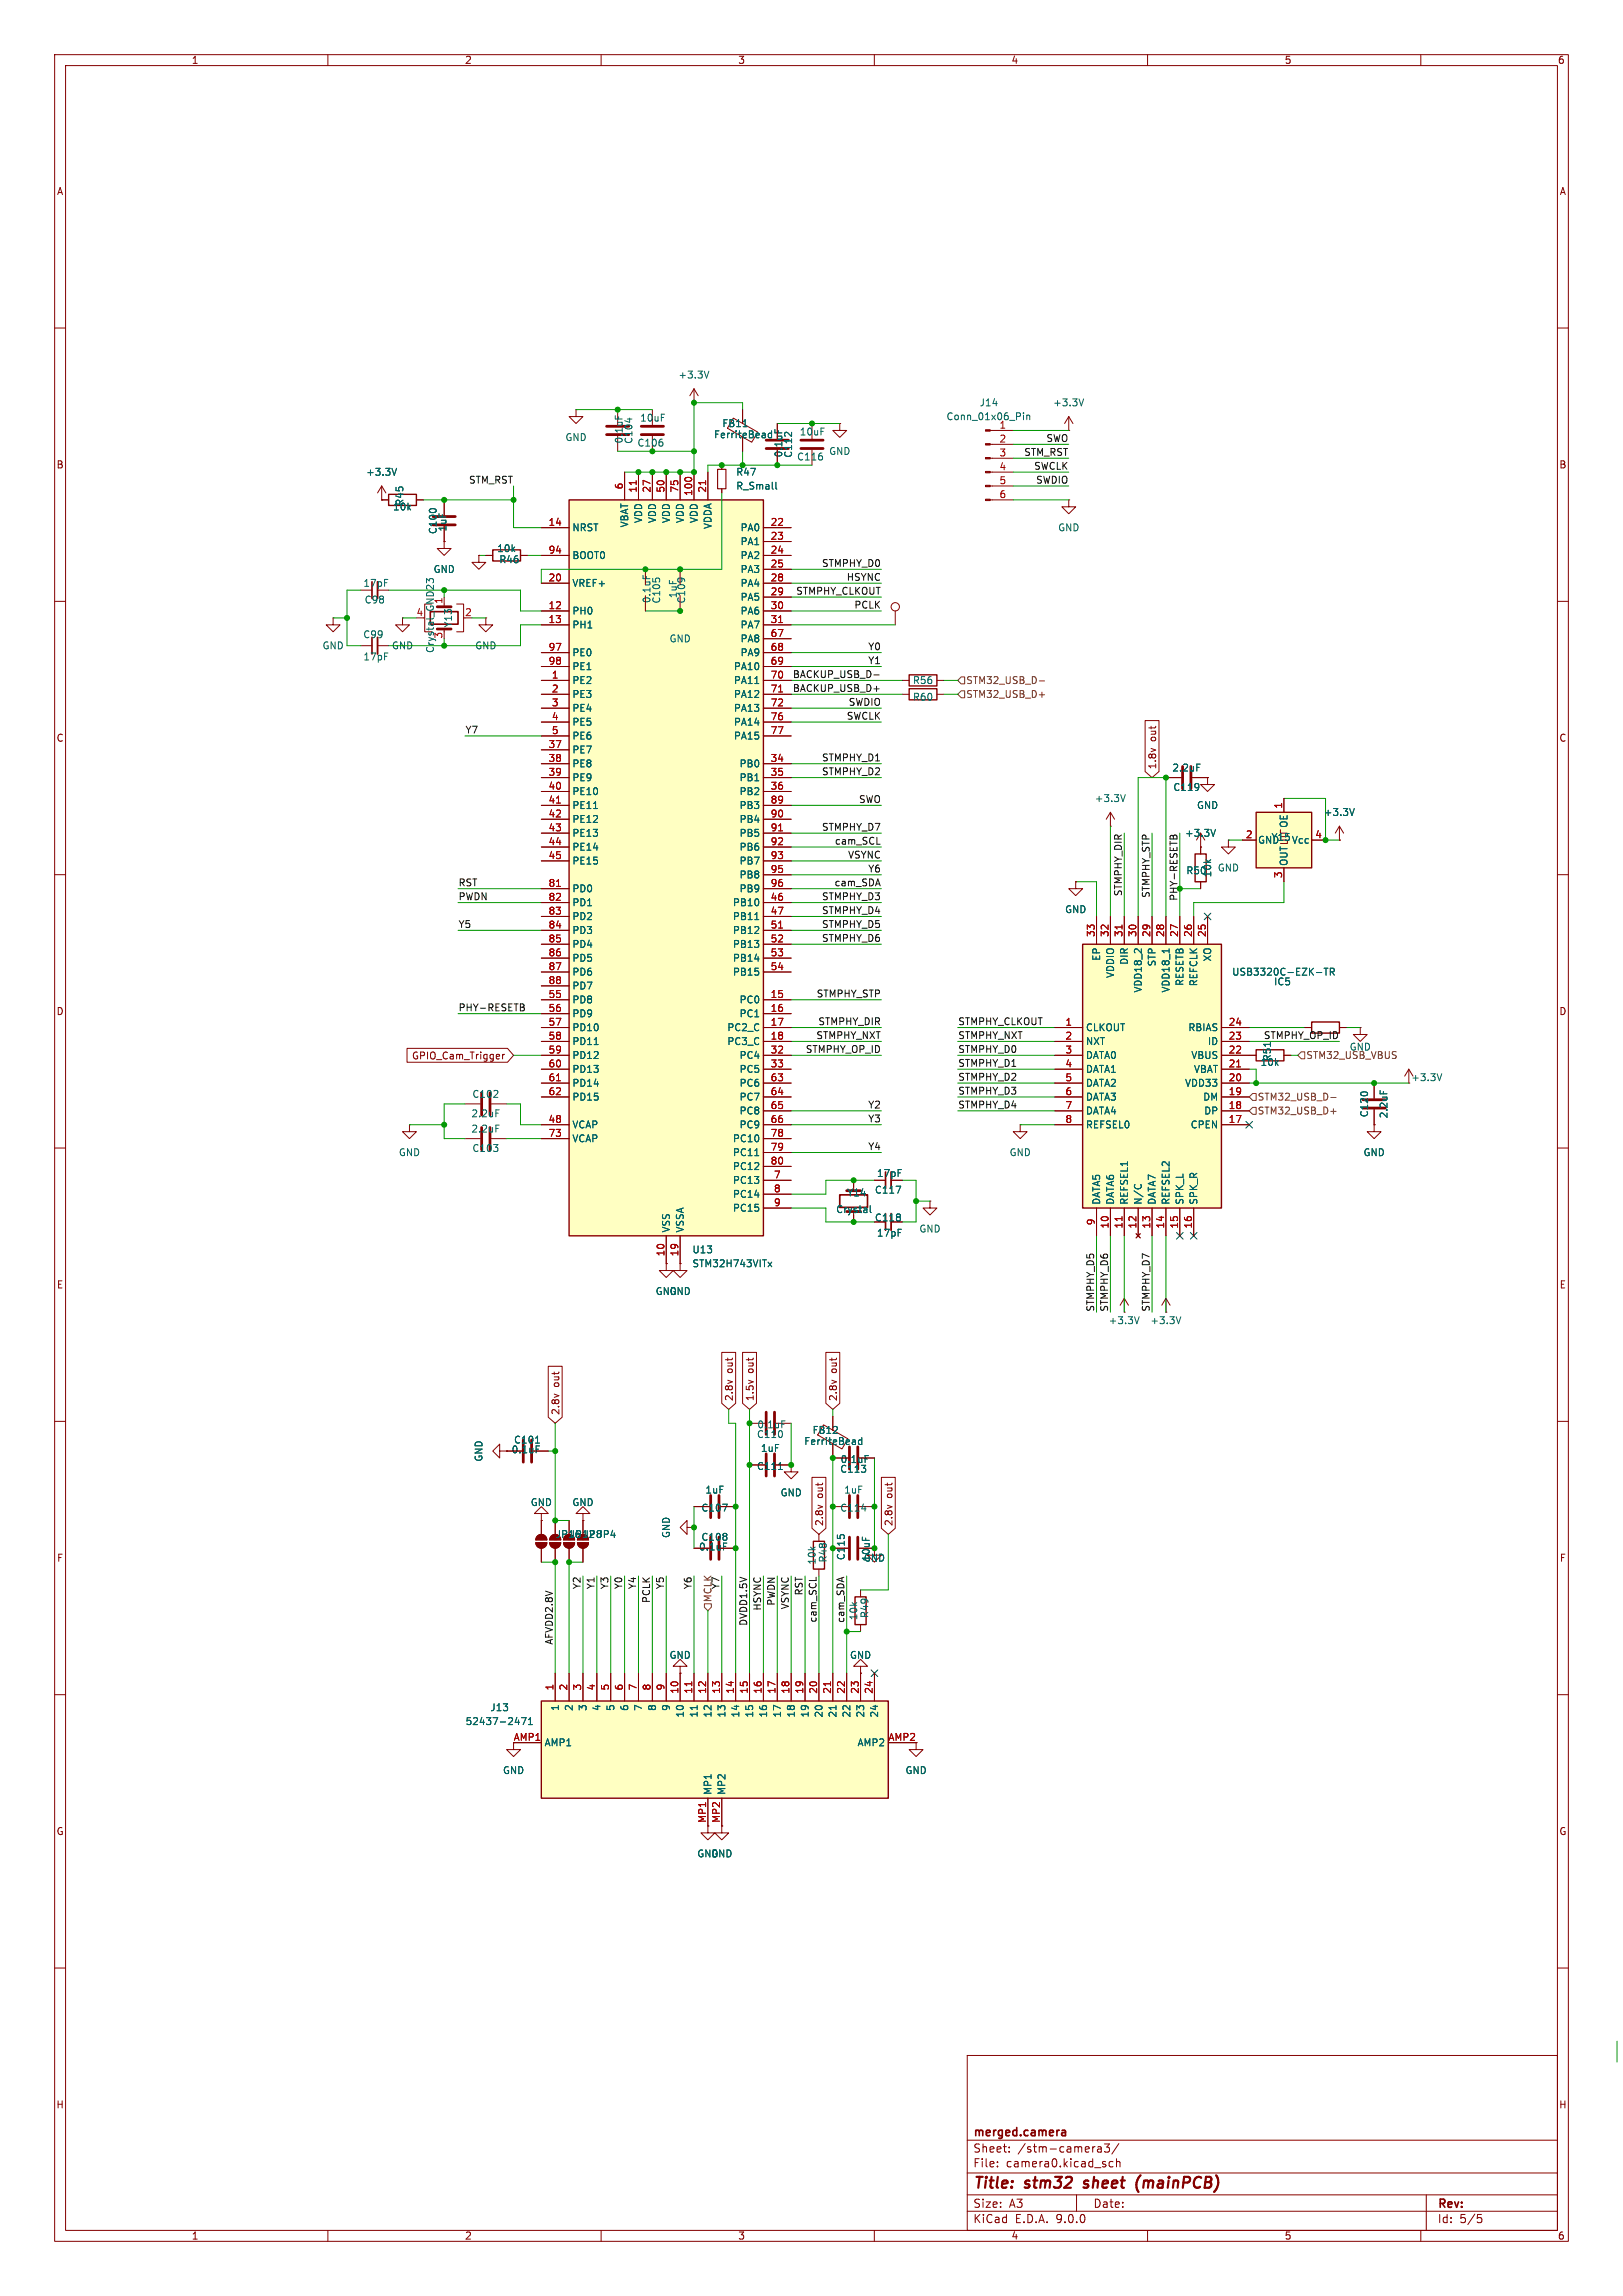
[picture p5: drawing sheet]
<svg xmlns="http://www.w3.org/2000/svg" width="297mm" height="420mm" viewBox="0 0 297 420" stroke-linecap="round" stroke-linejoin="round" font-family="sans-serif">
<defs><g id="words">
<g font-size="2.8" fill="#840000">
<text x="178" y="400.9">Title:</text>
<text x="187.7" y="400.9">stm32</text>
<text x="199.2" y="400.9">sheet</text>
<text x="209.5" y="400.9">(mainPCB)</text>
</g>
<g font-size="2.1" fill="#840000">
<text x="178" y="394">Sheet:</text>
<text x="178" y="391.2">merged.camera</text>
<text x="186.2" y="394">/stm-camera3/</text>
<text x="178" y="396.7">File:</text>
<text x="184.1" y="396.7">camera0.kicad_sch</text>
<text x="178" y="406.9">KiCad</text>
<text x="178" y="404.1">Size:</text>
<text x="184.7" y="404.1">A3</text>
<text x="185.7" y="406.9">E.D.A.</text>
<text x="193.3" y="406.9">9.0.0</text>
<text x="200" y="404.1">Date:</text>
<text x="263" y="404.3">Rev:</text>
<text x="263" y="406.9">Id:</text>
<text x="267.1" y="406.9">5/5</text>
</g>
<g font-size="1.8" fill="#840000">
<text x="35" y="11.9">1</text>
<text x="85" y="11.9">2</text>
<text x="135" y="11.9">3</text>
<text x="185" y="11.9">4</text>
<text x="235" y="11.9">5</text>
<text x="285" y="11.9">6</text>
<text x="10.3" y="35.9">A</text>
<text x="285.3" y="35.9">A</text>
<text x="10.3" y="85.9">B</text>
<text x="285.3" y="85.9">B</text>
<text x="10.3" y="135.9">C</text>
<text x="211.8" y="135.6" transform="rotate(-90 211.8 135.6)">out</text>
<text x="285.3" y="135.9">C</text>
<text x="211.8" y="140.8" transform="rotate(-90 211.8 140.8)">1.8v</text>
<text x="10.3" y="185.9">D</text>
<text x="285.3" y="185.9">D</text>
<text x="75.3" y="194">GPIO_Cam_Trigger</text>
<text x="160.4" y="215.5">17pF</text>
<text x="160" y="223.6">C118</text>
<text x="10.3" y="235.9">E</text>
<text x="285.3" y="235.9">E</text>
<text x="134.3" y="251.2" transform="rotate(-90 134.3 251.2)">out</text>
<text x="138.1" y="251.2" transform="rotate(-90 138.1 251.2)">out</text>
<text x="153.4" y="251.2" transform="rotate(-90 153.4 251.2)">out</text>
<text x="102.6" y="253.8" transform="rotate(-90 102.6 253.8)">out</text>
<text x="134.3" y="256.4" transform="rotate(-90 134.3 256.4)">2.8v</text>
<text x="138.1" y="256.4" transform="rotate(-90 138.1 256.4)">1.5v</text>
<text x="153.4" y="256.4" transform="rotate(-90 153.4 256.4)">2.8v</text>
<text x="102.6" y="258.9" transform="rotate(-90 102.6 258.9)">2.8v</text>
<text x="150.8" y="274.1" transform="rotate(-90 150.8 274.1)">out</text>
<text x="163.5" y="274.1" transform="rotate(-90 163.5 274.1)">out</text>
<text x="150.8" y="279.2" transform="rotate(-90 150.8 279.2)">2.8v</text>
<text x="163.5" y="279.2" transform="rotate(-90 163.5 279.2)">2.8v</text>
<text x="10.3" y="285.9">F</text>
<text x="285.3" y="285.9">F</text>
<text x="10.3" y="335.9">G</text>
<text x="285.3" y="335.9">G</text>
<text x="10.2" y="385.9">H</text>
<text x="285.2" y="385.9">H</text>
<text x="35" y="409.9">1</text>
<text x="85" y="409.9">2</text>
<text x="135" y="409.9">3</text>
<text x="185" y="409.9">4</text>
<text x="235" y="409.9">5</text>
<text x="285" y="409.9">6</text>
</g>
<g font-size="1.8" fill="#006464">
<text x="124.1" y="69.4">+3.3V</text>
<text x="117.1" y="77.3">10uF</text>
<text x="173.1" y="77.1">Conn_01x06_Pin</text>
<text x="179.2" y="74.5">J14</text>
<text x="192.6" y="74.5">+3.3V</text>
<text x="103.4" y="80.9">GND</text>
<text x="114.1" y="81.2" transform="rotate(-90 114.1 81.2)">0.1uF</text>
<text x="115.9" y="81.3" transform="rotate(-90 115.9 81.3)">C104</text>
<text x="116.6" y="81.9">C106</text>
<text x="130.6" y="80.4">FerriteBead</text>
<text x="132.1" y="78.3">FB11</text>
<text x="143.4" y="83.8" transform="rotate(-90 143.4 83.8)">0.1uF</text>
<text x="145.1" y="83.8" transform="rotate(-90 145.1 83.8)">C112</text>
<text x="146.3" y="79.9">10uF</text>
<text x="151.6" y="83.4">GND</text>
<text x="182.8" y="78.5">1</text>
<text x="66.9" y="87.2">+3.3V</text>
<text x="134.6" y="87.2">R47</text>
<text x="134.6" y="89.8">R_Small</text>
<text x="145.8" y="84.4">C116</text>
<text x="71.8" y="93.6">10k</text>
<text x="74" y="92.6" transform="rotate(-90 74 92.6)">R45</text>
<text x="117.7" y="95.8" transform="rotate(-90 117.7 95.8)">VDD</text>
<text x="120.2" y="95.8" transform="rotate(-90 120.2 95.8)">VDD</text>
<text x="122.8" y="95.8" transform="rotate(-90 122.8 95.8)">VDD</text>
<text x="125.3" y="95.8" transform="rotate(-90 125.3 95.8)">VDD</text>
<text x="127.9" y="95.8" transform="rotate(-90 127.9 95.8)">VDD</text>
<text x="80.1" y="97.8" transform="rotate(-90 80.1 97.8)">C100</text>
<text x="81.9" y="97.3" transform="rotate(-90 81.9 97.3)">1uF</text>
<text x="90.9" y="101.2">10k</text>
<text x="104.6" y="97.4">NRST</text>
<text x="115.2" y="96.6" transform="rotate(-90 115.2 96.6)">VBAT</text>
<text x="130.4" y="96.9" transform="rotate(-90 130.4 96.9)">VDDA</text>
<text x="135.4" y="97.4">PA0</text>
<text x="135.4" y="99.9">PA1</text>
<text x="193.5" y="97.4">GND</text>
<text x="66.4" y="107.5">17pF</text>
<text x="79.2" y="105">GND</text>
<text x="91.3" y="103.2">R46</text>
<text x="104.6" y="102.5">BOOT0</text>
<text x="104.6" y="107.5">VREF+</text>
<text x="135.4" y="102.5">PA2</text>
<text x="135.4" y="105">PA3</text>
<text x="135.4" y="107.5">PA4</text>
<text x="66.6" y="110.6">C98</text>
<text x="81" y="110.6" transform="rotate(-90 81 110.6)">1</text>
<text x="104.6" y="112.6">PH0</text>
<text x="119.2" y="110.4" transform="rotate(-90 119.2 110.4)">0.1uF</text>
<text x="121" y="110.5" transform="rotate(-90 121 110.5)">C105</text>
<text x="124.1" y="109.5" transform="rotate(-90 124.1 109.5)">1uF</text>
<text x="125.6" y="110.5" transform="rotate(-90 125.6 110.5)">C109</text>
<text x="135.4" y="110.1">PA5</text>
<text x="135.4" y="112.6">PA6</text>
<text x="58.9" y="119">GND</text>
<text x="66.4" y="116.9">C99</text>
<text x="71.6" y="119">GND</text>
<text x="79.6" y="119.5" transform="rotate(-90 79.6 119.5)">Crystal_GND23</text>
<text x="81" y="116.9" transform="rotate(-90 81 116.9)">3</text>
<text x="82.9" y="114.9" transform="rotate(-90 82.9 114.9)">Y13</text>
<text x="86.9" y="119">GND</text>
<text x="104.6" y="115.2">PH1</text>
<text x="122.4" y="117.7">GND</text>
<text x="135.4" y="115.2">PA7</text>
<text x="135.4" y="117.7">PA8</text>
<text x="66.4" y="121">17pF</text>
<text x="104.6" y="120.2">PE0</text>
<text x="104.6" y="122.8">PE1</text>
<text x="104.6" y="125.3">PE2</text>
<text x="134.2" y="122.8">PA10</text>
<text x="134.2" y="125.3">PA11</text>
<text x="135.4" y="120.2">PA9</text>
<text x="167" y="125.3">R56</text>
<text x="104.6" y="127.9">PE3</text>
<text x="104.6" y="130.4">PE4</text>
<text x="134.2" y="127.9">PA12</text>
<text x="134.2" y="130.4">PA13</text>
<text x="167" y="128.4">R60</text>
<text x="104.6" y="132.9">PE5</text>
<text x="104.6" y="135.5">PE6</text>
<text x="134.2" y="132.9">PA14</text>
<text x="134.2" y="135.5">PA15</text>
<text x="104.6" y="138">PE7</text>
<text x="104.6" y="140.6">PE8</text>
<text x="104.6" y="143.1">PE9</text>
<text x="135.2" y="140.6">PB0</text>
<text x="135.2" y="143.1">PB1</text>
<text x="214.4" y="141.3">2.2uF</text>
<text x="104.6" y="145.6">PE10</text>
<text x="104.6" y="148.2">PE11</text>
<text x="135.2" y="145.6">PB2</text>
<text x="135.2" y="148.2">PB3</text>
<text x="200.3" y="146.9">+3.3V</text>
<text x="214.6" y="144.9">C119</text>
<text x="218.9" y="148.2">GND</text>
<text x="242.2" y="149.5">+3.3V</text>
<text x="104.6" y="150.7">PE12</text>
<text x="104.6" y="153.3">PE13</text>
<text x="104.6" y="155.8">PE14</text>
<text x="135.2" y="150.7">PB4</text>
<text x="135.2" y="153.3">PB5</text>
<text x="135.2" y="155.8">PB6</text>
<text x="216.8" y="153.3">+3.3V</text>
<text x="230.1" y="154.5">GND</text>
<text x="232.6" y="154">Y15</text>
<text x="235.8" y="151.5" transform="rotate(-90 235.8 151.5)">OE</text>
<text x="236.3" y="154.5">Vcc</text>
<text x="104.6" y="158.3">PE15</text>
<text x="135.2" y="158.3">PB7</text>
<text x="135.2" y="160.9">PB8</text>
<text x="217" y="160.1">R50</text>
<text x="221.8" y="160.6" transform="rotate(-90 221.8 160.6)">10k</text>
<text x="222.8" y="159.6">GND</text>
<text x="235.8" y="158.5" transform="rotate(-90 235.8 158.5)">OUT</text>
<text x="104.6" y="163.4">PD0</text>
<text x="104.6" y="166">PD1</text>
<text x="134" y="166">PB10</text>
<text x="135.2" y="163.4">PB9</text>
<text x="194.8" y="167.2">GND</text>
<text x="104.6" y="168.5">PD2</text>
<text x="104.6" y="171">PD3</text>
<text x="104.6" y="173.6">PD4</text>
<text x="134" y="168.5">PB11</text>
<text x="134" y="171">PB12</text>
<text x="134" y="173.6">PB13</text>
<text x="104.6" y="176.1">PD5</text>
<text x="104.6" y="178.7">PD6</text>
<text x="134" y="176.1">PB14</text>
<text x="134" y="178.7">PB15</text>
<text x="201.5" y="175.9" transform="rotate(-90 201.5 175.9)">EP</text>
<text x="204.1" y="179" transform="rotate(-90 204.1 179)">VDDIO</text>
<text x="206.6" y="176.6" transform="rotate(-90 206.6 176.6)">DIR</text>
<text x="211.7" y="176.9" transform="rotate(-90 211.7 176.9)">STP</text>
<text x="221.8" y="176" transform="rotate(-90 221.8 176)">XO</text>
<text x="225.4" y="178.7">USB3320C-EZK-TR</text>
<text x="104.6" y="181.2">PD7</text>
<text x="104.6" y="183.7">PD8</text>
<text x="135.2" y="183.7">PC0</text>
<text x="209.1" y="181.7" transform="rotate(-90 209.1 181.7)">VDD18_2</text>
<text x="214.2" y="181.7" transform="rotate(-90 214.2 181.7)">VDD18_1</text>
<text x="216.8" y="180.4" transform="rotate(-90 216.8 180.4)">RESETB</text>
<text x="219.3" y="180.5" transform="rotate(-90 219.3 180.5)">REFCLK</text>
<text x="233.1" y="180.4">IC5</text>
<text x="104.6" y="186.3">PD9</text>
<text x="104.6" y="188.8">PD10</text>
<text x="104.6" y="191.4">PD11</text>
<text x="133" y="188.8">PC2_C</text>
<text x="133" y="191.4">PC3_C</text>
<text x="135.2" y="186.3">PC1</text>
<text x="198.6" y="188.8">CLKOUT</text>
<text x="198.6" y="191.4">NXT</text>
<text x="217.4" y="188.8">RBIAS</text>
<text x="220.9" y="191.4">ID</text>
<text x="104.6" y="193.9">PD12</text>
<text x="104.6" y="196.4">PD13</text>
<text x="135.2" y="193.9">PC4</text>
<text x="135.2" y="196.4">PC5</text>
<text x="198.6" y="193.9">DATA0</text>
<text x="198.6" y="196.4">DATA1</text>
<text x="217.9" y="193.9">VBUS</text>
<text x="218.4" y="196.4">VBAT</text>
<text x="230.6" y="195.2">10k</text>
<text x="232.8" y="194.2" transform="rotate(-90 232.8 194.2)">R51</text>
<text x="258.2" y="198">+3.3V</text>
<text x="86.3" y="201">C102</text>
<text x="104.6" y="199">PD14</text>
<text x="104.6" y="201.5">PD15</text>
<text x="135.2" y="199">PC6</text>
<text x="135.2" y="201.5">PC7</text>
<text x="198.6" y="199">DATA2</text>
<text x="198.6" y="201.5">DATA3</text>
<text x="216.8" y="199">VDD33</text>
<text x="220.1" y="201.5">DM</text>
<text x="86.2" y="204.6">2.2uF</text>
<text x="86.2" y="207.4">2.2uF</text>
<text x="104.6" y="206.6">VCAP</text>
<text x="104.6" y="209.1">VCAP</text>
<text x="134" y="209.1">PC10</text>
<text x="135.2" y="204.1">PC8</text>
<text x="135.2" y="206.6">PC9</text>
<text x="198.6" y="204.1">DATA4</text>
<text x="198.6" y="206.6">REFSEL0</text>
<text x="217.8" y="206.6">CPEN</text>
<text x="220.3" y="204.1">DP</text>
<text x="250.5" y="204.5" transform="rotate(-90 250.5 204.5)">C120</text>
<text x="254.1" y="204.7" transform="rotate(-90 254.1 204.7)">2.2uF</text>
<text x="72.9" y="211.7">GND</text>
<text x="86.3" y="210.9">C103</text>
<text x="134" y="211.7">PC11</text>
<text x="134" y="214.2">PC12</text>
<text x="184.7" y="211.7">GND</text>
<text x="249.4" y="211.7">GND</text>
<text x="134" y="216.8">PC13</text>
<text x="134" y="219.3">PC14</text>
<text x="134" y="221.8">PC15</text>
<text x="154.9" y="219">Y14</text>
<text x="160" y="218.5">C117</text>
<text x="201.5" y="220.5" transform="rotate(-90 201.5 220.5)">DATA5</text>
<text x="204.1" y="220.5" transform="rotate(-90 204.1 220.5)">DATA6</text>
<text x="206.6" y="220.5" transform="rotate(-90 206.6 220.5)">REFSEL1</text>
<text x="209.1" y="220.5" transform="rotate(-90 209.1 220.5)">N/C</text>
<text x="211.7" y="220.5" transform="rotate(-90 211.7 220.5)">DATA7</text>
<text x="214.2" y="220.5" transform="rotate(-90 214.2 220.5)">REFSEL2</text>
<text x="216.8" y="220.5" transform="rotate(-90 216.8 220.5)">SPK_L</text>
<text x="219.3" y="220.5" transform="rotate(-90 219.3 220.5)">SPK_R</text>
<text x="122.8" y="225.6" transform="rotate(-90 122.8 225.6)">VSS</text>
<text x="125.3" y="225.6" transform="rotate(-90 125.3 225.6)">VSSA</text>
<text x="152.9" y="222.1">Crystal</text>
<text x="160.4" y="226.4">17pF</text>
<text x="168.1" y="225.7">GND</text>
<text x="126.6" y="229.5">U13</text>
<text x="126.6" y="232">STM32H743VITx</text>
<text x="119.9" y="237.1">GND</text>
<text x="122.4" y="237.1">GND</text>
<text x="202.8" y="242.4">+3.3V</text>
<text x="210.4" y="242.4">+3.3V</text>
<text x="138.4" y="263.2">C110</text>
<text x="138.5" y="261.5">0.1uF</text>
<text x="148.6" y="262.5">FB12</text>
<text x="88.5" y="267.5" transform="rotate(-90 88.5 267.5)">GND</text>
<text x="93.5" y="266">0.1uF</text>
<text x="94" y="264.3">C101</text>
<text x="138.4" y="269.1">C111</text>
<text x="139.1" y="265.8">1uF</text>
<text x="147.1" y="264.5">FerriteBead</text>
<text x="153.7" y="269.6">C113</text>
<text x="153.7" y="267.8">0.1uF</text>
<text x="97" y="275.7">GND</text>
<text x="104.6" y="275.7">GND</text>
<text x="129" y="273.4">1uF</text>
<text x="142.7" y="273.9">GND</text>
<text x="154.4" y="273.4">1uF</text>
<text x="101.6" y="281.5">JP16 JP8JP4</text>
<text x="104.1" y="281.5">JP12</text>
<text x="122.8" y="281.4" transform="rotate(-90 122.8 281.4)">GND</text>
<text x="128.3" y="276.7">C107</text>
<text x="153.7" y="276.7">C114</text>
<text x="127.8" y="283.8">0.1uF</text>
<text x="128.3" y="282">C108</text>
<text x="149.5" y="286.3" transform="rotate(-90 149.5 286.3)">10k</text>
<text x="151.5" y="285.9" transform="rotate(-90 151.5 285.9)">R48</text>
<text x="154.8" y="285.5" transform="rotate(-90 154.8 285.5)">C115</text>
<text x="158" y="285.9">GND</text>
<text x="159.4" y="285.7" transform="rotate(-90 159.4 285.7)">10uF</text>
<text x="157.1" y="296.5" transform="rotate(-90 157.1 296.5)">10k</text>
<text x="159.1" y="296.1" transform="rotate(-90 159.1 296.1)">R49</text>
<text x="122.4" y="303.6">GND</text>
<text x="155.4" y="303.6">GND</text>
<text x="85.1" y="315.8">52437-2471</text>
<text x="89.6" y="313.2">J13</text>
<text x="102.5" y="313.1" transform="rotate(-90 102.5 313.1)">1</text>
<text x="105" y="313.1" transform="rotate(-90 105 313.1)">2</text>
<text x="107.5" y="313.1" transform="rotate(-90 107.5 313.1)">3</text>
<text x="110.1" y="313.1" transform="rotate(-90 110.1 313.1)">4</text>
<text x="112.6" y="313.1" transform="rotate(-90 112.6 313.1)">5</text>
<text x="115.2" y="313.1" transform="rotate(-90 115.2 313.1)">6</text>
<text x="117.7" y="313.1" transform="rotate(-90 117.7 313.1)">7</text>
<text x="120.2" y="313.1" transform="rotate(-90 120.2 313.1)">8</text>
<text x="122.8" y="313.1" transform="rotate(-90 122.8 313.1)">9</text>
<text x="125.3" y="314.3" transform="rotate(-90 125.3 314.3)">10</text>
<text x="127.9" y="314.3" transform="rotate(-90 127.9 314.3)">11</text>
<text x="130.4" y="314.3" transform="rotate(-90 130.4 314.3)">12</text>
<text x="132.9" y="314.3" transform="rotate(-90 132.9 314.3)">13</text>
<text x="135.5" y="314.3" transform="rotate(-90 135.5 314.3)">14</text>
<text x="138" y="314.3" transform="rotate(-90 138 314.3)">15</text>
<text x="140.6" y="314.3" transform="rotate(-90 140.6 314.3)">16</text>
<text x="143.1" y="314.3" transform="rotate(-90 143.1 314.3)">17</text>
<text x="145.6" y="314.3" transform="rotate(-90 145.6 314.3)">18</text>
<text x="148.2" y="314.3" transform="rotate(-90 148.2 314.3)">19</text>
<text x="150.7" y="314.3" transform="rotate(-90 150.7 314.3)">20</text>
<text x="153.3" y="314.3" transform="rotate(-90 153.3 314.3)">21</text>
<text x="155.8" y="314.3" transform="rotate(-90 155.8 314.3)">22</text>
<text x="158.3" y="314.3" transform="rotate(-90 158.3 314.3)">23</text>
<text x="160.9" y="314.3" transform="rotate(-90 160.9 314.3)">24</text>
<text x="99.6" y="319.6">AMP1</text>
<text x="156.8" y="319.6">AMP2</text>
<text x="91.9" y="324.7">GND</text>
<text x="130.4" y="328.4" transform="rotate(-90 130.4 328.4)">MP1</text>
<text x="132.9" y="328.4" transform="rotate(-90 132.9 328.4)">MP2</text>
<text x="165.6" y="324.7">GND</text>
<text x="127.5" y="340">GND</text>
<text x="130" y="340">GND</text>
</g>
<g font-size="1.8" fill="#a90000">
<text x="182.8" y="81">2</text>
<text x="182.8" y="83.6">3</text>
<text x="114" y="89.6" transform="rotate(-90 114 89.6)">6</text>
<text x="182.8" y="86.1">4</text>
<text x="182.8" y="88.6">5</text>
<text x="116.6" y="90.2" transform="rotate(-90 116.6 90.2)">11</text>
<text x="119.1" y="90.2" transform="rotate(-90 119.1 90.2)">27</text>
<text x="121.7" y="90.2" transform="rotate(-90 121.7 90.2)">50</text>
<text x="124.2" y="90.2" transform="rotate(-90 124.2 90.2)">75</text>
<text x="126.7" y="90.8" transform="rotate(-90 126.7 90.8)">100</text>
<text x="129.3" y="90.2" transform="rotate(-90 129.3 90.2)">21</text>
<text x="182.8" y="91.2">6</text>
<text x="100.3" y="96.3">14</text>
<text x="100.3" y="101.3">94</text>
<text x="140.9" y="96.3">22</text>
<text x="140.9" y="98.8">23</text>
<text x="140.9" y="101.3">24</text>
<text x="100.3" y="106.4">20</text>
<text x="140.9" y="103.9">25</text>
<text x="140.9" y="106.4">28</text>
<text x="76.1" y="112.8">4</text>
<text x="85" y="112.8">2</text>
<text x="100.3" y="111.5">12</text>
<text x="140.9" y="109">29</text>
<text x="140.9" y="111.5">30</text>
<text x="100.3" y="114">13</text>
<text x="100.3" y="119.1">97</text>
<text x="140.9" y="114">31</text>
<text x="140.9" y="116.6">67</text>
<text x="140.9" y="119.1">68</text>
<text x="100.3" y="121.7">98</text>
<text x="100.9" y="124.2">1</text>
<text x="140.9" y="121.7">69</text>
<text x="140.9" y="124.2">70</text>
<text x="100.9" y="126.7">2</text>
<text x="100.9" y="129.3">3</text>
<text x="100.9" y="131.8">4</text>
<text x="140.9" y="126.7">71</text>
<text x="140.9" y="129.3">72</text>
<text x="140.9" y="131.8">76</text>
<text x="100.3" y="136.9">37</text>
<text x="100.9" y="134.4">5</text>
<text x="140.9" y="134.4">77</text>
<text x="100.3" y="139.4">38</text>
<text x="100.3" y="142">39</text>
<text x="140.9" y="139.4">34</text>
<text x="140.9" y="142">35</text>
<text x="100.3" y="144.5">40</text>
<text x="100.3" y="147.1">41</text>
<text x="100.3" y="149.6">42</text>
<text x="140.9" y="144.5">36</text>
<text x="140.9" y="147.1">89</text>
<text x="140.9" y="149.6">90</text>
<text x="234.7" y="148" transform="rotate(-90 234.7 148)">1</text>
<text x="100.3" y="152.1">43</text>
<text x="100.3" y="154.7">44</text>
<text x="140.9" y="152.1">91</text>
<text x="140.9" y="154.7">92</text>
<text x="227.9" y="153.4">2</text>
<text x="240.6" y="153.4">4</text>
<text x="100.3" y="157.2">45</text>
<text x="140.9" y="157.2">93</text>
<text x="140.9" y="159.8">95</text>
<text x="234.7" y="160.7" transform="rotate(-90 234.7 160.7)">3</text>
<text x="100.3" y="162.3">81</text>
<text x="100.3" y="164.8">82</text>
<text x="100.3" y="167.4">83</text>
<text x="140.9" y="162.3">96</text>
<text x="140.9" y="164.8">46</text>
<text x="140.9" y="167.4">47</text>
<text x="100.3" y="169.9">84</text>
<text x="100.3" y="172.5">85</text>
<text x="140.9" y="169.9">51</text>
<text x="140.9" y="172.5">52</text>
<text x="200.4" y="171.5" transform="rotate(-90 200.4 171.5)">33</text>
<text x="202.9" y="171.5" transform="rotate(-90 202.9 171.5)">32</text>
<text x="205.5" y="171.5" transform="rotate(-90 205.5 171.5)">31</text>
<text x="208" y="171.5" transform="rotate(-90 208 171.5)">30</text>
<text x="210.6" y="171.5" transform="rotate(-90 210.6 171.5)">29</text>
<text x="213.1" y="171.5" transform="rotate(-90 213.1 171.5)">28</text>
<text x="215.6" y="171.5" transform="rotate(-90 215.6 171.5)">27</text>
<text x="218.2" y="171.5" transform="rotate(-90 218.2 171.5)">26</text>
<text x="220.7" y="171.5" transform="rotate(-90 220.7 171.5)">25</text>
<text x="100.3" y="175">86</text>
<text x="100.3" y="177.5">87</text>
<text x="140.9" y="175">53</text>
<text x="140.9" y="177.5">54</text>
<text x="100.3" y="180.1">88</text>
<text x="100.3" y="182.6">55</text>
<text x="100.3" y="185.2">56</text>
<text x="140.9" y="182.6">15</text>
<text x="140.9" y="185.2">16</text>
<text x="100.3" y="187.7">57</text>
<text x="100.3" y="190.2">58</text>
<text x="140.9" y="187.7">17</text>
<text x="140.9" y="190.2">18</text>
<text x="194.9" y="187.7">1</text>
<text x="194.9" y="190.2">2</text>
<text x="224.7" y="187.7">24</text>
<text x="224.7" y="190.2">23</text>
<text x="100.3" y="192.8">59</text>
<text x="100.3" y="195.3">60</text>
<text x="100.3" y="197.9">61</text>
<text x="140.9" y="192.8">32</text>
<text x="140.9" y="195.3">33</text>
<text x="140.9" y="197.9">63</text>
<text x="194.9" y="192.8">3</text>
<text x="194.9" y="195.3">4</text>
<text x="194.9" y="197.9">5</text>
<text x="224.7" y="192.8">22</text>
<text x="224.7" y="195.3">21</text>
<text x="224.7" y="197.9">20</text>
<text x="100.3" y="200.4">62</text>
<text x="140.9" y="200.4">64</text>
<text x="140.9" y="202.9">65</text>
<text x="194.9" y="200.4">6</text>
<text x="194.9" y="202.9">7</text>
<text x="224.7" y="200.4">19</text>
<text x="224.7" y="202.9">18</text>
<text x="100.3" y="205.5">48</text>
<text x="100.3" y="208">73</text>
<text x="140.9" y="205.5">66</text>
<text x="140.9" y="208">78</text>
<text x="194.9" y="205.5">8</text>
<text x="224.7" y="205.5">17</text>
<text x="140.9" y="210.6">79</text>
<text x="140.9" y="213.1">80</text>
<text x="141.5" y="215.6">7</text>
<text x="141.5" y="218.2">8</text>
<text x="141.5" y="220.7">9</text>
<text x="200.4" y="224.2" transform="rotate(-90 200.4 224.2)">9</text>
<text x="202.9" y="224.8" transform="rotate(-90 202.9 224.8)">10</text>
<text x="205.5" y="224.8" transform="rotate(-90 205.5 224.8)">11</text>
<text x="208" y="224.8" transform="rotate(-90 208 224.8)">12</text>
<text x="210.6" y="224.8" transform="rotate(-90 210.6 224.8)">13</text>
<text x="213.1" y="224.8" transform="rotate(-90 213.1 224.8)">14</text>
<text x="215.6" y="224.8" transform="rotate(-90 215.6 224.8)">15</text>
<text x="218.2" y="224.8" transform="rotate(-90 218.2 224.8)">16</text>
<text x="121.7" y="229.9" transform="rotate(-90 121.7 229.9)">10</text>
<text x="124.2" y="229.9" transform="rotate(-90 124.2 229.9)">19</text>
<text x="101.3" y="309.3" transform="rotate(-90 101.3 309.3)">1</text>
<text x="103.9" y="309.3" transform="rotate(-90 103.9 309.3)">2</text>
<text x="106.4" y="309.3" transform="rotate(-90 106.4 309.3)">3</text>
<text x="109" y="309.3" transform="rotate(-90 109 309.3)">4</text>
<text x="111.5" y="309.3" transform="rotate(-90 111.5 309.3)">5</text>
<text x="114" y="309.3" transform="rotate(-90 114 309.3)">6</text>
<text x="116.6" y="309.3" transform="rotate(-90 116.6 309.3)">7</text>
<text x="119.1" y="309.3" transform="rotate(-90 119.1 309.3)">8</text>
<text x="121.7" y="309.3" transform="rotate(-90 121.7 309.3)">9</text>
<text x="124.2" y="309.9" transform="rotate(-90 124.2 309.9)">10</text>
<text x="126.7" y="309.9" transform="rotate(-90 126.7 309.9)">11</text>
<text x="129.3" y="309.9" transform="rotate(-90 129.3 309.9)">12</text>
<text x="131.8" y="309.9" transform="rotate(-90 131.8 309.9)">13</text>
<text x="134.4" y="309.9" transform="rotate(-90 134.4 309.9)">14</text>
<text x="136.9" y="309.9" transform="rotate(-90 136.9 309.9)">15</text>
<text x="139.4" y="309.9" transform="rotate(-90 139.4 309.9)">16</text>
<text x="142" y="309.9" transform="rotate(-90 142 309.9)">17</text>
<text x="144.5" y="309.9" transform="rotate(-90 144.5 309.9)">18</text>
<text x="147.1" y="309.9" transform="rotate(-90 147.1 309.9)">19</text>
<text x="149.6" y="309.9" transform="rotate(-90 149.6 309.9)">20</text>
<text x="152.1" y="309.9" transform="rotate(-90 152.1 309.9)">21</text>
<text x="154.7" y="309.9" transform="rotate(-90 154.7 309.9)">22</text>
<text x="157.2" y="309.9" transform="rotate(-90 157.2 309.9)">23</text>
<text x="159.8" y="309.9" transform="rotate(-90 159.8 309.9)">24</text>
<text x="93.9" y="318.5">AMP1</text>
<text x="162.5" y="318.5">AMP2</text>
<text x="129.3" y="333.5" transform="rotate(-90 129.3 333.5)">MP1</text>
<text x="131.8" y="333.5" transform="rotate(-90 131.8 333.5)">MP2</text>
</g>
<g font-size="1.8" fill="#0f0f0f">
<text x="187.3" y="83.5">STM_RST</text>
<text x="191.4" y="80.9">SWO</text>
<text x="85.7" y="88.6">STM_RST</text>
<text x="189.1" y="86">SWCLK</text>
<text x="189.5" y="88.6">SWDIO</text>
<text x="150.3" y="103.8">STMPHY_D0</text>
<text x="154.9" y="106.3">HSYNC</text>
<text x="145.6" y="108.9">STMPHY_CLKOUT</text>
<text x="156.2" y="111.4">PCLK</text>
<text x="158.8" y="119">Y0</text>
<text x="145" y="124.1">BACKUP_USB_D-</text>
<text x="158.8" y="121.6">Y1</text>
<text x="145" y="126.7">BACKUP_USB_D+</text>
<text x="154.9" y="131.7">SWCLK</text>
<text x="155.2" y="129.2">SWDIO</text>
<text x="85.1" y="134.3">Y7</text>
<text x="150.3" y="141.9">STMPHY_D2</text>
<text x="150.3" y="139.4">STMPHY_D1</text>
<text x="157.1" y="147">SWO</text>
<text x="150.3" y="152.1">STMPHY_D7</text>
<text x="152.7" y="154.6">cam_SCL</text>
<text x="155.1" y="157.1">VSYNC</text>
<text x="158.8" y="159.7">Y6</text>
<text x="83.8" y="162.2">RST</text>
<text x="83.8" y="164.8">PWDN</text>
<text x="150.3" y="164.8">STMPHY_D3</text>
<text x="150.3" y="167.3">STMPHY_D4</text>
<text x="152.6" y="162.2">cam_SDA</text>
<text x="205.4" y="164" transform="rotate(-90 205.4 164)">STMPHY_DIR</text>
<text x="210.5" y="164.3" transform="rotate(-90 210.5 164.3)">STMPHY_STP</text>
<text x="215.6" y="164.9" transform="rotate(-90 215.6 164.9)">PHY-RESETB</text>
<text x="83.8" y="169.8">Y5</text>
<text x="150.3" y="169.8">STMPHY_D5</text>
<text x="150.3" y="172.4">STMPHY_D6</text>
<text x="83.8" y="185.1">PHY-RESETB</text>
<text x="149.4" y="182.5">STMPHY_STP</text>
<text x="149.3" y="190.2">STMPHY_NXT</text>
<text x="149.7" y="187.6">STMPHY_DIR</text>
<text x="175.3" y="187.6">STMPHY_CLKOUT</text>
<text x="175.3" y="190.2">STMPHY_NXT</text>
<text x="231.2" y="190.2">STMPHY_OP_ID</text>
<text x="147.4" y="192.7">STMPHY_OP_ID</text>
<text x="175.3" y="197.8">STMPHY_D2</text>
<text x="175.3" y="192.7">STMPHY_D0</text>
<text x="175.3" y="195.2">STMPHY_D1</text>
<text x="158.8" y="202.9">Y2</text>
<text x="175.3" y="202.9">STMPHY_D4</text>
<text x="175.3" y="200.3">STMPHY_D3</text>
<text x="158.8" y="205.4">Y3</text>
<text x="158.8" y="210.5">Y4</text>
<text x="200.3" y="240" transform="rotate(-90 200.3 240)">STMPHY_D5</text>
<text x="202.9" y="240" transform="rotate(-90 202.9 240)">STMPHY_D6</text>
<text x="210.5" y="240" transform="rotate(-90 210.5 240)">STMPHY_D7</text>
<text x="106.3" y="290.8" transform="rotate(-90 106.3 290.8)">Y2</text>
<text x="108.9" y="290.8" transform="rotate(-90 108.9 290.8)">Y1</text>
<text x="111.4" y="290.8" transform="rotate(-90 111.4 290.8)">Y3</text>
<text x="114" y="290.8" transform="rotate(-90 114 290.8)">Y0</text>
<text x="116.5" y="290.8" transform="rotate(-90 116.5 290.8)">Y4</text>
<text x="119" y="293.3" transform="rotate(-90 119 293.3)">PCLK</text>
<text x="121.6" y="290.8" transform="rotate(-90 121.6 290.8)">Y5</text>
<text x="126.7" y="290.8" transform="rotate(-90 126.7 290.8)">Y6</text>
<text x="131.7" y="290.8" transform="rotate(-90 131.7 290.8)">Y7</text>
<text x="141.9" y="293.8" transform="rotate(-90 141.9 293.8)">PWDN</text>
<text x="147" y="291.9" transform="rotate(-90 147 291.9)">RST</text>
<text x="136.8" y="297.5" transform="rotate(-90 136.8 297.5)">DVDD1.5V</text>
<text x="139.4" y="294.7" transform="rotate(-90 139.4 294.7)">HSYNC</text>
<text x="144.4" y="294.5" transform="rotate(-90 144.4 294.5)">VSYNC</text>
<text x="149.5" y="296.9" transform="rotate(-90 149.5 296.9)">cam_SCL</text>
<text x="154.6" y="297" transform="rotate(-90 154.6 297)">cam_SDA</text>
<text x="101.3" y="301" transform="rotate(-90 101.3 301)">AFVDD2.8V</text>
</g>
<g font-size="1.8" fill="#725600">
<text x="176.7" y="125.3">STM32_USB_D-</text>
<text x="176.7" y="127.9">STM32_USB_D+</text>
<text x="239" y="193.9">STM32_USB_VBUS</text>
<text x="246.9" y="192.4">GND</text>
<text x="230.1" y="201.5">STM32_USB_D-</text>
<text x="230.1" y="204.1">STM32_USB_D+</text>
<text x="130.4" y="293.2" transform="rotate(-90 130.4 293.2)">MCLK</text>
</g>
</g></defs>
<g fill="none" stroke="#840000" stroke-width=".18">
<path d="M10 10h277v400h-277zM12 12h273v396h-273zM60 10v2M110 10v2M160 10v2M210 10v2M260 10v2M10 60h2M113 74.9v2.8M113 79.8v2.8M127 73.7h.1M127 71.1l-.8 1.3"/>
<path d="M127 71.1l.8 1.3M127 71.1v2.6M285 60h2M69.8 91.4h.1M69.8 88.9l-.7 1.3M69.8 88.9l.8 1.3M69.8 88.9v2.5M69.8 91.4h1.3M76.2 91.4h1.3M81.3 99.1v1.2h1.2l-1.2 1.3-1.3-1.3h1.3M81.3 99.1h.1M81.3 91.4v2.8"/>
<path d="M81.3 96.3v2.8M10 110h2M61 113v1.3h1.2l-1.2 1.3-1.3-1.3h1.3M61 113h.1M66 118.1h2.1M69.1 108h2M69.1 118.1h2M73.7 113v1.3h1.2l-1.2 1.3-1.3-1.3h1.3M73.7 113h.1M77.5 113h.2M79 110.5h-1.3v5.1h1.3M81.3 109.2v1.3"/>
<path d="M81.3 115.1v.5M83.6 110.5h1.2v5.1h-1.2M87.6 101.6v1.3h1.3l-1.3 1.2-1.2-1.2h1.2M87.6 101.6h.1M88.9 113v1.3h1.3l-1.3 1.3-1.3-1.3h1.3M88.9 113h.1M88.9 101.6h1.3M95.2 101.6h1.3M285 110h2M224.8 153.7v1.2h1.3l-1.3 1.3-1.3-1.3h1.3M224.8 153.7h.1M10 160h2"/>
<path d="M285 160h2M10 210h2M85.1 201.9h2.8M85.1 208.3h2.8M89.9 201.9h2.8M89.9 208.3h2.8M285 210h2M121.9 231.1v1.3h1.3l-1.3 1.3-1.3-1.3h1.3M121.9 231.1h.1M124.5 231.1v1.3h1.2l-1.2 1.3-1.3-1.3h1.3M124.5 231.1h.1M10 260h2"/>
<path d="M92.7 265.4h2.8M97.5 265.4h2.8M101.6 278.1v2.6M104.1 278.1v2.6M106.7 276.9h1.2l-1.2-1.3-1.3 1.3h1.3v1.2M106.7 278.1h.1M106.7 278.1v2.6M125.7 279.4v-1.3l-1.2 1.3 1.2 1.3v-1.3h1.3M127 279.4h.1M127 275.6h2.8M131.8 275.6h2.8M137.2 268h2.8"/>
<path d="M137.2 260.4h2.8M142 268h2.8M142 260.4h2.8M144.8 268v1.2h1.2l-1.2 1.3-1.3-1.3h1.3M144.8 268h.1M285 260h2M100.6 282.2h2a1.02 1.02 0 0 1-1 1 1.02 1.02 0 0 1-1-1zM100.9 281a1.02 1.02 0 0 1 1.1-.2 1.02 1.02 0 0 1 .6 .9h-2zM101.6 283.2v2.6M103.1 282.2h2.1a1.02 1.02 0 0 1-1.1 1 1.02 1.02 0 0 1-1-1zM104.1 283.2v2.6M105.7 282.2h2a1.02 1.02 0 0 1-1 1 1.02 1.02 0 0 1-1-1z"/>
<path d="M106.7 283.2v2.6M127 283.2h2.8M131.8 283.2h2.8M152.4 283.2h2.8M157.2 283.2h2.8M10 310h2M124.5 304.8h1.2l-1.2-1.3-1.3 1.3h1.3v1.3M124.5 306.1h.1M285 310h2M10 360h2M177 376h108v32h-108zM285 360h2"/>
<path d="M177 397.5h108M177 391.5h108M182.5 396.2v.2M182.5 395.4v.2M184.7 393.5v.2M184.7 392.7v.2M200.2 392.7h.2M200.9 392.7h.6v1M201.5 393l-.5 .1a.29 .29 0 0 0-.2 .3 .29 .29 0 0 0 .2 .3l.5-.1M202.1 392.2h.9l-.5 .5 .5 .2v.6l-.3 .2h-.4l-.2-.2M203.7 395.4h-.5l-.2 .3v.4l.1 .2h.6M204.3 395.5l.2-.1h.4l.1 1"/>
<path d="M204.3 394.9v1.5M204.7 392.1l-1.2 1.9M60 408v2M110 408v2M160 408v2M177 404.5h108M177 401.5h108M197 401.5v3M210 408v2M260 408v2M261 401.5v6.5M270.4 405.1h.7"/>
<path d="M270.5 405.6h.4l.3 .3-.2 .6-.5 .1"/>
</g>
<path d="M198.5 399l-.1 .2v.2M208.7 397.9a2.35 2.35 0 0 0-.4 3.1M198.3 400.1l.1 .1" fill="none" stroke="#840000" stroke-width=".4"/>
<path d="M68.1 106.4v3.1M68.1 116.6v3M78.7 111.9h5.1v2.3h-5.1zM194.3 389.7h.6l.1 1M195 390l-.5 .1a.29 .29 0 0 0-.2 .3 .29 .29 0 0 0 .2 .3l.5-.1" fill="none" stroke="#840000" stroke-width=".3"/>
<g fill="none" stroke="#840000" stroke-width=".51">
<path d="M111 79.5h4.1M111 78h4.1M79.2 94.5h4.1M79.2 96h4.1M80 111h2.5M80 115.1h2.5M88.1 199.9v4.1M89.7 199.9v4.1M88.1 206.2v4.1M89.7 206.2v4.1M140.2 258.3v4.1M141.7 258.3v4.1"/>
<path d="M95.8 263.4v4.1M97.3 263.4v4.1M130 273.6v4M131.6 273.6v4M140.2 265.9v4.1M141.7 265.9v4.1M130 281.2v4M131.6 281.2v4M155.4 281.2v4M157 281.2v4"/>
</g>
<path d="M71.1 90.4h5.1v2.1h-5.1zM90.2 100.6h5v2h-5z" fill="none" stroke="#840000" stroke-width=".25"/>
<path d="M112.6 76v.6M115.2 76.5v.8M129.7 67.9l-.4 1.3M72.6 85.7l-.5 1.2M78 106.6v-.8l.5 .5 .2-.4h.5l.1 .2-.1 .5M90.7 203h.6M90.7 205.8h.6M143.1 259.9h.6M98 264h.7M98.1 264.5h.6M132.2 275.2h.9l-.6 1.2M142.5 268.8h.7" fill="none" stroke="#006464" stroke-width=".18"/>
<path d="M69.1 106.4v3.1M69.1 116.6v3" fill="none" stroke="#840000" stroke-width=".33"/>
<g fill="#840000" stroke="#840000" stroke-width=".18">
<path d="M103.1 282.2h2.1a1.02 1.02 0 0 1-1.1 1 1.02 1.02 0 0 1-1-1z"/>
<path d="M100.6 282.2h2a1.02 1.02 0 0 1-1 1 1.02 1.02 0 0 1-1-1z"/>
<path d="M100.9 281a1.02 1.02 0 0 1 1.1-.2 1.02 1.02 0 0 1 .6 .9h-2z"/>
<path d="M105.7 282.2h2a1.02 1.02 0 0 1-1 1 1.02 1.02 0 0 1-1-1z"/>
</g>
<path d="M229.9 148.6h10.1v10.2h-10.1z" fill="#ffffc2"/>
<path d="M229.9 148.6h10.1v10.2h-10.1zM229.9 192h5v2.1h-5z" fill="none" stroke="#840000" stroke-width=".25"/>
<g fill="none" stroke="#840000" stroke-width=".18">
<path d="M227.3 153.7h2.6M234.3 151.8v.6h1.3v.6h-1.3v.7h1.3v.6h-1.3M234.9 146.1v2.5M234.9 158.8v2.5M240 153.7h2.6M228.6 193h1.3M234.9 193h1.3M74.9 205.7v1.3h1.3l-1.3 1.3-1.2-1.3h1.2M74.9 205.7h.1M163.1 215.9h2M186.7 205.7v1.3h1.3l-1.3 1.3-1.3-1.3h1.3M186.7 205.7h.1"/>
<path d="M163.1 223.5h2M205.7 237.5l-.7 1.3M205.7 237.5l.8 1.3M205.7 237.5v2.5M213.4 237.5l-.8 1.3M213.4 237.5l.7 1.3M213.4 237.5v2.5M152.4 259.1v2.5M205.7 240h.1M213.4 240h.1M150.7 260.6l4.5 2.6-1.1 1.8-4.5-2.5zM152.4 264.2v2.5"/>
</g>
<path d="M232.5 190.7v.7M164 217h.8l-.5 1.3M208.5 240.9l-.5 1.2M216.1 240.9l-.4 1.2M157.7 263v1.2M157.7 263.4h-.4l-.2 .2 .1 .6h.5" fill="none" stroke="#006464" stroke-width=".18"/>
<path d="M162.1 214.4v3M162.1 222v3" fill="none" stroke="#840000" stroke-width=".3"/>
<path d="M163.1 214.4v3M163.1 222v3" fill="none" stroke="#840000" stroke-width=".33"/>
<path d="M198.1 172.7h25.4v48.3h-25.4z" fill="#ffffc2"/>
<path d="M166.4 126h5v2h-5zM198.1 172.7h25.4v48.3h-25.4zM240 186.9h5.1v2.1h-5.1z" fill="none" stroke="#840000" stroke-width=".25"/>
<g fill="none" stroke="#840000" stroke-width=".18">
<path d="M119.4 74.9v2.8M119.4 79.8v2.8M142.2 77.5v2.8M148.6 77.5v2.8M153.7 77.5v1.2h1.2l-1.2 1.3-1.3-1.3h1.3M153.7 77.5h.1M181.2 78.7h4.2M195.6 78.7h.1M195.6 76.2l-.8 1.3M195.6 76.2l.7 1.3M195.6 76.2v2.5M132.1 85.1v.8"/>
<path d="M132.1 89.4v.8M142.2 82.3v2.8M148.6 82.3v2.8M181.2 81.3h4.2M181.2 83.8h4.2M181.2 86.4h4.2M181.2 88.9h4.2M181.2 91.4h4.2M118.1 104.1v2.8M118.1 109v2.8M124.5 111.8v1.2h1.2l-1.2 1.3-1.3-1.3h1.3M124.5 111.8h.1"/>
<path d="M124.5 104.1v2.8M124.5 109v2.8M163.8 111.8v2.5M165.1 127h1.3M171.4 127h1.3M245.1 153.7h.1M245.1 151.1l-.8 1.3M245.1 151.1l.8 1.3M245.1 151.1v2.6M196.8 161.3v1.3h1.3l-1.3 1.2-1.2-1.2h1.2M196.8 161.3h.1M200.7 167.6v5.1"/>
<path d="M203.2 167.6v5.1M205.7 167.6v5.1M208.3 167.6v5.1M210.8 167.6v5.1M213.4 167.6v5.1M215.9 167.6v5.1M218.4 167.6v5.1M221 167.6v5.1M193 188h5.1M193 190.5h5.1M193 193h5.1M193 195.6h5.1"/>
<path d="M193 198.1h5.1M223.5 188h5.1M223.5 190.5h5.1M223.5 193h5.1M223.5 195.6h5.1M223.5 198.1h5.1M238.8 188h1.2M245.1 188h1.3M248.9 188v1.2h1.3l-1.3 1.3-1.3-1.3h1.3M248.9 188h.1M251.5 198.1v2.8M257.8 195.6l-.8 1.3"/>
<path d="M257.8 195.6l.8 1.3M257.8 195.6v2.5M156.2 215.9v1.3M170.2 219.7v1.3h1.2l-1.2 1.3-1.3-1.3h1.3M170.2 219.7h.1M193 200.7h5.1M193 203.2h5.1M193 205.7h5.1M223.5 200.7h5.1M223.5 203.2h5.1M223.5 205.7h5.1M251.5 205.7v1.3h1.2l-1.2 1.3-1.3-1.3h1.3"/>
<path d="M251.5 205.7h.1M251.5 202.9v2.8M156.2 222.3v1.2M200.7 221v5.1M203.2 221v5.1M205.7 221v5.1M207.9 225.7l.8 .7M208.3 221v5.1M208.7 225.7l-.8 .7M210.8 221v5.1M213.4 221v5.1M215.9 221v5.1"/>
<path d="M218.4 221v5.1M91.4 265.4v-1.2l-1.2 1.2 1.2 1.3v-1.3h1.3M92.7 265.4h.1M99.1 276.9h1.2l-1.2-1.3-1.3 1.3h1.3v1.2M99.1 278.1h.1M99.1 278.1v2.6M152.4 275.6h2.8M157.2 275.6h2.8M98 282.2h2.1a1.02 1.02 0 0 1-1 1 1.02 1.02 0 0 1-1.1-1zM98.3 281a1.02 1.02 0 0 1 1.1-.2 1.02 1.02 0 0 1 .7 .9h-2.1zM99.1 283.2v2.6M160 283.2v1.3h1.3l-1.3 1.3-1.3-1.3h1.3"/>
<path d="M160 283.2h.1M167.6 318.8v1.2h1.3l-1.3 1.3-1.2-1.3h1.2M129.5 334v1.3h1.3l-1.3 1.3-1.2-1.3h1.2M132.1 334v1.3h1.2l-1.2 1.3-1.3-1.3h1.3"/>
<circle cx="163.8" cy="111" r=".76"/>
</g>
<path d="M205.3 169.2v.7M226.3 195.2h.7M205.3 222.6v.7" fill="none" stroke="#a90000" stroke-width=".18"/>
<g fill="none" stroke="#006464" stroke-width=".18">
<path d="M141.8 78.6v.6M187.3 75.5v.1M187.3 75.9v.9M187.9 75.9v.9M187.9 76.1l.2-.2 .3 .1v.8M198.3 73l-.4 1.2M142 88.2v1.1l.2 .2M117.7 105.2v.7M247.8 147.9l-.4 1.3M213.9 173.6v.7M240.9 177.9h1M242.3 177.1h.7"/>
<path d="M242.7 177.1v1.3M243.4 177.8l.7-.1 .1-.2-.1-.3-.7-.1v1.3M243.7 177.8l.5 .6M252.5 199.5v.6M263.8 196.4l-.4 1.3M207.7 216.7l-.1 .2M208.7 216.7l.2 .2M159.2 220.5v1.1l.2 .2M157.7 276h.8"/>
</g>
<g fill="none" stroke="#840000" stroke-width=".51">
<path d="M117.3 79.5h4.1M117.3 78h4.1M140.2 82h4.1M140.2 80.5h4.1M146.6 82h4M146.6 80.5h4M116.1 108.7h4M116.1 107.2h4M122.4 108.7h4.1M122.4 107.2h4.1M249.4 202.7h4.1M249.4 201.2h4.1"/>
<path d="M155.4 273.6v4M157 273.6v4"/>
</g>
<g fill="#840000" stroke="#840000" stroke-width=".18">
<path d="M98 282.2h2.1a1.02 1.02 0 0 1-1 1 1.02 1.02 0 0 1-1.1-1z"/>
<path d="M98.3 281a1.02 1.02 0 0 1 1.1-.2 1.02 1.02 0 0 1 .7 .9h-2.1z"/>
<path d="M180.3 78.6h.9v.3h-.9z"/>
<path d="M180.3 81.2h.9v.2h-.9z"/>
<path d="M180.3 83.7h.9v.2h-.9z"/>
<path d="M180.3 86.2h.9v.3h-.9z"/>
<path d="M180.3 88.8h.9v.2h-.9z"/>
<path d="M180.3 91.3h.9v.3h-.9z"/>
</g>
<path d="M153.7 218.6h5v2.3h-5z" fill="none" stroke="#840000" stroke-width=".3"/>
<path d="M131.3 85.9h1.5v3.5h-1.5z" fill="none" stroke="#840000" stroke-width=".2"/>
<path d="M104.1 91.4h35.6v134.7h-35.6z" fill="#ffffc2"/>
<path d="M104.1 91.4h35.6v134.7h-35.6zM166.4 123.4h5v2.1h-5zM218.7 156.2h2v5.1h-2zM148.8 281.9h2.1v5.1h-2.1zM156.5 292.1h2v5.1h-2z" fill="none" stroke="#840000" stroke-width=".25"/>
<g fill="none" stroke="#840000" stroke-width=".18">
<path d="M105.4 74.9v1.3h1.3l-1.3 1.3-1.3-1.3h1.3M105.4 74.9h.1M134.2 76.5l4.5 2.5-1.1 1.9-4.5-2.6zM135.9 74.9v2.6M99.1 96.5h5M114.3 86.4v5M116.8 86.4v5M119.4 86.4v5M121.9 86.4v5M124.5 86.4v5M127 86.4v5M129.5 86.4v5"/>
<path d="M135.9 80v2.6M139.7 96.5h5.1M139.7 99.1h5.1M195.6 91.4v1.3h1.2l-1.2 1.3-1.3-1.3h1.3M195.6 91.4h.1M99.1 101.6h5M99.1 106.7h5M99.1 111.8h5M99.1 114.3h5M99.1 119.4h5M139.7 101.6h5.1M139.7 106.7h5.1"/>
<path d="M139.7 111.8h5.1M139.7 114.3h5.1M139.7 119.4h5.1M139.7 104.1h5.1M139.7 109.2h5.1M139.7 116.8h5.1M99.1 121.9h5M99.1 124.5h5M99.1 127h5M99.1 129.5h5M99.1 132.1h5M99.1 134.6h5"/>
<path d="M99.1 137.2h5M99.1 139.7h5M139.7 121.9h5.1M139.7 124.5h5.1M139.7 127h5.1M139.7 129.5h5.1M139.7 132.1h5.1M139.7 134.6h5.1M139.7 139.7h5.1M165.1 124.5h1.3M171.4 124.5h1.3M99.1 142.2h5"/>
<path d="M99.1 144.8h5M99.1 147.3h5M99.1 149.9h5M99.1 152.4h5M99.1 154.9h5M99.1 157.5h5M139.7 142.2h5.1M139.7 144.8h5.1M139.7 147.3h5.1M139.7 149.9h5.1M139.7 152.4h5.1M139.7 154.9h5.1"/>
<path d="M139.7 157.5h5.1M203.2 151.1h.1M203.2 148.6l-.8 1.3M203.2 148.6l.8 1.3M203.2 148.6v2.5M213.4 142.2h2.8M218.2 142.2h2.8M219.7 154.9h.1M219.7 152.4v3.8M221 142.2v1.3h1.2l-1.2 1.3-1.3-1.3h1.3M221 142.2h.1M99.1 162.6h5"/>
<path d="M99.1 165.1h5M99.1 167.6h5M99.1 170.2h5M99.1 172.7h5M99.1 175.3h5M99.1 177.8h5M139.7 162.6h5.1M139.7 165.1h5.1M139.7 167.6h5.1M139.7 170.2h5.1M139.7 172.7h5.1M139.7 175.3h5.1"/>
<path d="M139.7 177.8h5.1M139.7 160h5.1M219.7 161.3v1.3M99.1 180.3h5M99.1 182.9h5M99.1 185.4h5M99.1 188h5M99.1 190.5h5M99.1 193h5M99.1 195.6h5M99.1 198.1h5M139.7 182.9h5.1"/>
<path d="M139.7 185.4h5.1M139.7 188h5.1M139.7 190.5h5.1M139.7 193h5.1M139.7 195.6h5.1M139.7 198.1h5.1M99.1 200.7h5M99.1 205.7h5M99.1 208.3h5M139.7 200.7h5.1M139.7 205.7h5.1M139.7 208.3h5.1"/>
<path d="M139.7 203.2h5.1M139.7 210.8h5.1M139.7 213.4h5.1M139.7 215.9h5.1M139.7 218.4h5.1M121.9 226.1v5M124.5 226.1v5M139.7 221h5.1M152.4 266.7h2.8M157.2 266.7h2.8M149.9 280.7v1.2M149.9 287v1.3"/>
<path d="M157.5 290.8v1.3M157.5 297.2v1.3M94 318.8v1.2h1.2l-1.2 1.3-1.3-1.3h1.3M157.5 304.8h1.2l-1.2-1.3-1.3 1.3h1.3v1.3M157.5 306.1h.1"/>
</g>
<g fill="none" stroke="#006464" stroke-width=".18">
<path d="M136 78h.7M141.2 78.8v1.3M141.2 79.3l-.4-.1-.2 .3 .1 .5h.5M138.1 125h.7M219 139.8h.6M108.6 147.9h.7M205.9 145.4l-.4 1.2M222.4 151.7l-.4 1.3M138.1 168.2h.7M108.7 191.1h.8M138.1 211.4h.7M140.6 230.9l.6 .8"/>
<path d="M141.2 230.9l-.6 .8M158.3 266.3h.6"/>
</g>
<path d="M116.4 87.9v.8M129.1 87.9v.8M142.5 113.9h.7M142.5 126.6h.7M101.8 146.9h.8M142.5 152h.7M101.8 162.1h.8M142.5 169.8h.7M101.8 197.7h.8" fill="none" stroke="#a90000" stroke-width=".18"/>
<path d="M216.4 140.2v4.1M217.9 140.2v4.1M155.4 264.7v4M157 264.7v4" fill="none" stroke="#840000" stroke-width=".51"/>
<path d="M99.1 311.2h63.5v17.7h-63.5z" fill="#ffffc2"/>
<path d="M99.1 311.2h63.5v17.7h-63.5z" fill="none" stroke="#840000" stroke-width=".25"/>
<g fill="none" stroke="#840000" stroke-width=".18">
<path d="M135.9 74.9v2.6M142.2 77.5v2.8M69.8 91.4h.1M69.8 91.4h1.3M76.2 91.4h1.3M81.3 99.1h.1M81.3 91.4v2.8M81.3 96.3v2.8M99.1 96.5h5M114.3 86.4v5M116.8 86.4v5M119.4 86.4v5"/>
<path d="M121.9 86.4v5M124.5 86.4v5M127 86.4v5M129.5 86.4v5M132.1 85.1v.8M132.1 89.4v.8M135.9 80v2.6M139.7 96.5h5.1M139.7 99.1h5.1M142.2 82.3v2.8M87.6 101.6h.1M88.9 101.6h1.3"/>
<path d="M95.2 101.6h1.3M99.1 101.6h5M99.1 106.7h5M99.1 111.8h5M99.1 114.3h5M99.1 119.4h5M118.1 104.1v2.8M118.1 109v2.8M124.5 111.8h.1M124.5 104.1v2.8M124.5 109v2.8M139.7 101.6h5.1"/>
<path d="M139.7 106.7h5.1M139.7 111.8h5.1M139.7 114.3h5.1M139.7 119.4h5.1M139.7 104.1h5.1M139.7 109.2h5.1M139.7 116.8h5.1M99.1 121.9h5M99.1 124.5h5M99.1 127h5M99.1 129.5h5M99.1 132.1h5"/>
<path d="M99.1 134.6h5M99.1 137.2h5M99.1 139.7h5M139.7 121.9h5.1M139.7 124.5h5.1M139.7 127h5.1M139.7 129.5h5.1M139.7 132.1h5.1M139.7 134.6h5.1M139.7 139.7h5.1M209.5 131.8h2.6v9.3l-1.3 1.1-1.3-1.1zM99.1 142.2h5"/>
<path d="M99.1 144.8h5M99.1 147.3h5M99.1 149.9h5M99.1 152.4h5M99.1 154.9h5M99.1 157.5h5M139.7 142.2h5.1M139.7 144.8h5.1M139.7 147.3h5.1M139.7 149.9h5.1M139.7 152.4h5.1M139.7 154.9h5.1"/>
<path d="M139.7 157.5h5.1M213.4 142.2h2.8M218.2 142.2h2.8M219.7 154.9h.1M219.7 154.9v1.3M221 142.2h.1M227.3 153.7h2.6M234.9 146.1v2.5M234.9 158.8v2.5M240 153.7h2.6M245.1 153.7h.1M99.1 162.6h5"/>
<path d="M99.1 165.1h5M99.1 167.6h5M99.1 170.2h5M99.1 172.7h5M99.1 175.3h5M99.1 177.8h5M139.7 162.6h5.1M139.7 165.1h5.1M139.7 167.6h5.1M139.7 170.2h5.1M139.7 172.7h5.1M139.7 175.3h5.1"/>
<path d="M139.7 177.8h5.1M139.7 160h5.1M196.8 161.3h.1M200.7 167.6v5.1M203.2 167.6v5.1M205.7 167.6v5.1M208.3 167.6v5.1M210.8 167.6v5.1M213.4 167.6v5.1M215.9 167.6v5.1M218.4 167.6v5.1M219.7 161.3v1.3"/>
<path d="M221 167.6v5.1M74.5 191.8h18.4l1.1 1.2-1.1 1.3h-18.4zM92 192.9v.8M92.3 192.9l-.3 .2M99.1 180.3h5M99.1 182.9h5M99.1 185.4h5M99.1 188h5M99.1 190.5h5M99.1 193h5M99.1 195.6h5M99.1 198.1h5"/>
<path d="M139.7 182.9h5.1M139.7 185.4h5.1M139.7 188h5.1M139.7 190.5h5.1M139.7 193h5.1M139.7 195.6h5.1M139.7 198.1h5.1M193 188h5.1M193 190.5h5.1M193 193h5.1M193 195.6h5.1M193 198.1h5.1"/>
<path d="M223.5 188h5.1M223.5 190.5h5.1M223.5 193h6.4M223.5 195.6h5.1M223.5 198.1h5.1M234.9 193h1.3M238.8 188h1.2M245.1 188h1.3M251.5 198.1v2.8M99.1 200.7h5M99.1 205.7h5M99.1 208.3h5"/>
<path d="M139.7 200.7h5.1M139.7 205.7h5.1M139.7 208.3h5.1M139.7 203.2h5.1M139.7 210.8h5.1M139.7 213.4h5.1M139.7 215.9h5.1M139.7 218.4h5.1M156.2 215.9v1.3M163.1 215.9h2M193 200.7h5.1M193 205.7h5.1"/>
<path d="M193 203.2h5.1M223.5 200.7h5.1M223.5 205.7h5.1M223.5 203.2h5.1M251.5 205.7h.1M251.5 202.9v2.8M121.9 231.1h.1M121.9 226.1v5M124.5 231.1h.1M124.5 226.1v5M139.7 221h5.1M156.2 222.3v1.2"/>
<path d="M163.1 223.5h2M200.7 221v5.1M203.2 221v5.1M205.7 221v5.1M207.9 225.7l.8 .7M208.3 221v5.1M208.7 225.7l-.8 .7M210.8 221v5.1M213.4 221v5.1M215.9 221v5.1M218.4 221v5.1M100.3 249.9h2.6v9.3l-1.3 1.2-1.3-1.2z"/>
<path d="M132.1 247.4h2.5v9.3l-1.3 1.1-1.2-1.1zM135.9 247.4h2.5v9.3l-1.2 1.1-1.3-1.1zM151.1 247.4h2.6v9.3l-1.3 1.1-1.3-1.1zM152.4 259.1v2.5M92.7 265.4h.1M92.7 265.4h2.8M97.5 265.4h2.8M99.1 278.1h.1M99.1 278.1v2.6M101.6 278.1v2.6M104.1 278.1v2.6M106.7 278.1h.1"/>
<path d="M106.7 278.1v2.6M127 279.4h.1M127 275.6h2.8M131.8 275.6h2.8M137.2 268h2.8M142 268h2.8M144.8 268h.1M148.6 270.2h2.5v9.4l-1.2 1.1-1.3-1.1zM152.4 264.2v2.5h2.8M157.2 266.7h2.8M161.3 270.2h2.5v9.4l-1.2 1.1-1.3-1.1zM99.1 283.2v2.6"/>
<path d="M101.6 283.2v2.6M104.1 283.2v2.6M106.7 283.2v2.6M127 283.2h2.8M131.8 283.2h2.8M152.4 283.2h2.8M157.2 283.2h2.8M160 283.2h.1M94 318.8h5.1M101.6 306.1v5.1M104.1 306.1v5.1M106.7 306.1v5.1"/>
<path d="M109.2 306.1v5.1M111.8 306.1v5.1M114.3 306.1v5.1M116.8 306.1v5.1M119.4 306.1v5.1M121.9 306.1v5.1M124.5 306.1h.1M124.5 306.1v5.1M127 306.1v5.1M129.5 306.1v5.1M132.1 306.1v5.1M134.6 306.1v5.1"/>
<path d="M137.2 306.1v5.1M139.7 306.1v5.1M142.2 306.1v5.1M144.8 306.1v5.1M147.3 306.1v5.1M149.9 306.1v5.1M152.4 306.1v5.1M154.9 306.1v5.1M157.5 306.1h.1M157.5 306.1v5.1M160 306.1v5.1M162.6 318.8h5"/>
<path d="M129.5 328.9v5.1M132.1 328.9v5.1"/>
</g>
<g fill="none" stroke="#006464" stroke-width=".18">
<path d="M136 78h.7M141.2 78.8v1.3M141.2 79.3l-.4-.1-.2 .3 .1 .5h.5M141.8 78.6v.6M72.6 85.7l-.5 1.2M142 88.2v1.1l.2 .2M117.7 105.2v.7M138.1 125h.7M219 139.8h.6M108.6 147.9h.7M222.4 151.7l-.4 1.3M247.8 147.9l-.4 1.3"/>
<path d="M138.1 168.2h.7M213.9 173.6v.7M240.9 177.9h1M242.3 177.1h.7M242.7 177.1v1.3M243.4 177.8l.7-.1 .1-.2-.1-.3-.7-.1v1.3M243.7 177.8l.5 .6M108.7 191.1h.8M232.5 190.7v.7M252.5 199.5v.6M138.1 211.4h.7M164 217h.8l-.5 1.3"/>
<path d="M207.7 216.7l-.1 .2M208.7 216.7l.2 .2M140.6 230.9l.6 .8M141.2 230.9l-.6 .8M159.2 220.5v1.1l.2 .2M98 264h.7M98.1 264.5h.6M132.2 275.2h.9l-.6 1.2M142.5 268.8h.7M157.7 263v1.2M157.7 263.4h-.4l-.2 .2 .1 .6h.5M158.3 266.3h.6"/>
<path d="M94.3 315h.8M94.9 314.6v.9M95.4 314.2h.9l-.6 1.3M96.7 315.5h.7M96.7 314.6l.4-.4v1.3M127.6 312v.7M153 312v.7"/>
</g>
<g fill="none" stroke="#a90000" stroke-width=".18">
<path d="M116.4 87.9v.8M129.1 87.9v.8M142.5 113.9h.7M142.5 126.6h.7M101.8 146.9h.8M142.5 152h.7M101.8 162.1h.8M142.5 169.8h.7M205.3 169.2v.7M101.8 197.7h.8M226.3 195.2h.7M205.3 222.6v.7"/>
<path d="M126.6 307.6v.8M152 307.6v.8"/>
</g>
<path d="M175.9 126.4h.6v1.2h-.6l-.6-.6zM175.9 123.8h.6v1.3h-.6l-.6-.6zM190.2 127.1h1M190.2 124.6h1M238.1 192.4h.7v1.3h-.7l-.6-.7zM229.2 202.6h.7v1.2h-.7l-.6-.6zM229.2 200h.7v1.3h-.7l-.6-.6zM243.5 203.3h1M243.5 200.8h1M128.9 293.4h1.3v.6l-.7 .6-.6-.6z" fill="none" stroke="#725600" stroke-width=".18"/>
<path d="M159.9 123.5h1M159.9 126h1M160.5 154.4h.6M214.1 153l.3-.2 .3 .2 .1-.2 .3-.1 .3 .3v.5M95.7 183.6l.2 .3-.2 .3 .2 .2 .1 .3-.3 .2h-.5M149.3 288.5v.6" fill="none" stroke="#0f0f0f" stroke-width=".18"/>
<g fill="none" stroke="#009600" stroke-width=".18">
<path d="M105.4 74.9h14M135.9 74.9v-1.2h-8.9v12.7h-12.7M142.2 77.5h11.5M185.4 78.7h10.2M77.5 91.4h16.5M94 88.9v7.6h5.1M113 82.6h14M132.1 90.2v13.9h-33v2.6M135.9 82.6v2.5M148.6 85.1h-19.1v1.3M185.4 91.4h10.2M185.4 86.4h10.2"/>
<path d="M185.4 83.8h10.2M185.4 81.3h10.2M185.4 88.9h10.2M61 113h2.5M66 108h-2.5v10.1h2.5M71.1 108h24.1v3.8h3.9M73.7 113h2.5M81.3 108v1.2M81.3 116.8v1.3M86.4 113h2.5M87.6 101.6h1.3M96.5 101.6h2.6"/>
<path d="M99.1 114.3h-3.9v3.8h-24.1M118.1 111.8h6.4M144.8 119.4h16.5M144.8 106.7h16.5M144.8 104.1h16.5M144.8 114.3h19M144.8 111.8h16.5M144.8 109.2h16.5M85.1 134.6h14M144.8 129.5h16.5M144.8 124.5h20.3M144.8 127h20.3"/>
<path d="M144.8 132.1h16.5M144.8 121.9h16.5M144.8 139.7h16.5M172.7 124.5h2.6M172.7 127h2.6M144.8 142.2h16.5M144.8 154.9h16.5M144.8 157.5h16.5M144.8 152.4h16.5M144.8 147.3h16.5M203.2 151.1v16.5M205.7 152.4v15.2"/>
<path d="M210.8 152.4v15.2M215.9 152.4v15.2M224.8 153.7h2.5M234.9 146.1h7.7v7.6h2.5M83.8 165.1h15.3M83.8 162.6h15.3M83.8 170.2h15.3M144.8 165.1h16.5M144.8 162.6h16.5M144.8 167.6h16.5M144.8 170.2h16.5M144.8 172.7h16.5"/>
<path d="M144.8 160h16.5M196.8 161.3h3.9v6.3M208.3 167.6v-25.4h5.1v25.4M215.9 162.6h3.8M234.9 161.3v3.8h-16.5v2.5M83.8 185.4h15.3M94 193h5.1M144.8 190.5h16.5M144.8 188h16.5M144.8 193h16.5M144.8 182.9h16.5M175.3 198.1h17.7"/>
<path d="M175.3 195.6h17.7M175.3 190.5h17.7M175.3 188h17.7M175.3 193h17.7M228.6 198.1h29.2M228.6 195.6h1.3v2.5M228.6 190.5h16.5M228.6 188h10.2M236.2 193h1.3M246.4 188h2.5M74.9 205.7h6.4M85.1 201.9h-3.8v6.4h3.8"/>
<path d="M92.7 201.9h2.5v3.8h3.9M92.7 208.3h6.4M144.8 203.2h16.5M144.8 205.7h16.5M144.8 210.8h16.5M160 215.9h-8.9v2.5h-6.3M165.1 215.9h2.5v7.6h-2.5M167.6 219.7h2.6M175.3 203.2h17.7M175.3 200.7h17.7M186.7 205.7h6.3M144.8 221h6.3v2.5h8.9"/>
<path d="M200.7 226.1v13.9M203.2 226.1v13.9M205.7 226.1v13.9M210.8 226.1v13.9M213.4 226.1v13.9M133.3 257.8v2.6h1.3v45.7M137.2 257.8v48.3M152.4 257.8v1.3M100.3 265.4h1.3M101.6 260.4v17.7h2.5M127 275.6v7.6M144.8 260.4v7.6"/>
<path d="M152.4 266.7v39.4M160 266.7v16.5M99.1 285.8h2.5v20.3M106.7 285.8h-2.6v20.3M106.7 288.3v17.8M109.2 288.3v17.8M111.8 288.3v17.8M114.3 288.3v17.8M116.8 288.3v17.8M119.4 288.3v17.8M121.9 288.3v17.8M127 288.3v17.8"/>
<path d="M129.5 294.6v11.5M132.1 288.3v17.8M139.7 288.3v17.8M142.2 288.3v17.8M144.8 288.3v17.8M147.3 288.3v17.8M149.9 288.3v17.8M154.9 288.3v17.8M154.9 298.5h2.6M162.6 280.7v10.1h-5.1M295.9 373.4v3.8"/>
</g>
<path d="M220.4 167l1.2 1.2M221.6 167l-1.2 1.2M228 205.1l1.2 1.2M229.2 205.1l-1.2 1.2M215.3 225.5l1.2 1.2M216.5 225.5l-1.2 1.2M217.8 225.5l1.2 1.2M219 225.5l-1.2 1.2M159.4 305.5l1.2 1.2M160.6 305.5l-1.2 1.2" fill="none" stroke="#000084" stroke-width=".18"/>
<g fill="#009600" stroke="#009600" stroke-width=".18">
<circle cx="113" cy="74.9" r=".46"/>
<circle cx="135.9" cy="85.1" r=".46"/>
<circle cx="121.9" cy="86.4" r=".46"/>
<circle cx="119.4" cy="86.4" r=".46"/>
<circle cx="119.4" cy="82.6" r=".46"/>
<circle cx="127" cy="82.6" r=".46"/>
<circle cx="127" cy="73.7" r=".46"/>
<circle cx="137.2" cy="268" r=".46"/>
<circle cx="134.6" cy="275.6" r=".46"/>
<circle cx="137.2" cy="260.4" r=".46"/>
<circle cx="101.6" cy="278.1" r=".46"/>
<circle cx="101.6" cy="265.4" r=".46"/>
<circle cx="152.4" cy="275.6" r=".46"/>
<circle cx="144.8" cy="268" r=".46"/>
<circle cx="127" cy="279.4" r=".46"/>
<circle cx="154.9" cy="298.5" r=".46"/>
<circle cx="134.6" cy="283.2" r=".46"/>
<circle cx="104.1" cy="285.8" r=".46"/>
<circle cx="101.6" cy="285.8" r=".46"/>
<circle cx="132.1" cy="85.1" r=".46"/>
<circle cx="251.5" cy="198.1" r=".46"/>
<circle cx="148.6" cy="77.5" r=".46"/>
<circle cx="142.2" cy="85.1" r=".46"/>
<circle cx="152.4" cy="283.2" r=".46"/>
<circle cx="160" cy="283.2" r=".46"/>
<circle cx="160" cy="275.6" r=".46"/>
<circle cx="152.4" cy="266.7" r=".46"/>
<circle cx="229.9" cy="198.1" r=".46"/>
<circle cx="242.6" cy="153.7" r=".46"/>
<circle cx="127" cy="86.4" r=".46"/>
<circle cx="124.5" cy="104.1" r=".46"/>
<circle cx="118.1" cy="104.1" r=".46"/>
<circle cx="124.5" cy="86.4" r=".46"/>
<circle cx="116.8" cy="86.4" r=".46"/>
<circle cx="124.5" cy="111.8" r=".46"/>
<circle cx="215.9" cy="162.6" r=".46"/>
<circle cx="213.4" cy="142.2" r=".46"/>
<circle cx="156.2" cy="215.9" r=".46"/>
<circle cx="167.6" cy="219.7" r=".46"/>
<circle cx="156.2" cy="223.5" r=".46"/>
<circle cx="81.3" cy="205.7" r=".46"/>
<circle cx="81.3" cy="91.4" r=".46"/>
<circle cx="63.5" cy="113" r=".46"/>
<circle cx="94" cy="91.4" r=".46"/>
<circle cx="81.3" cy="108" r=".46"/>
<circle cx="81.3" cy="118.1" r=".46"/>
</g>
<use href="#words"/>
</svg>
